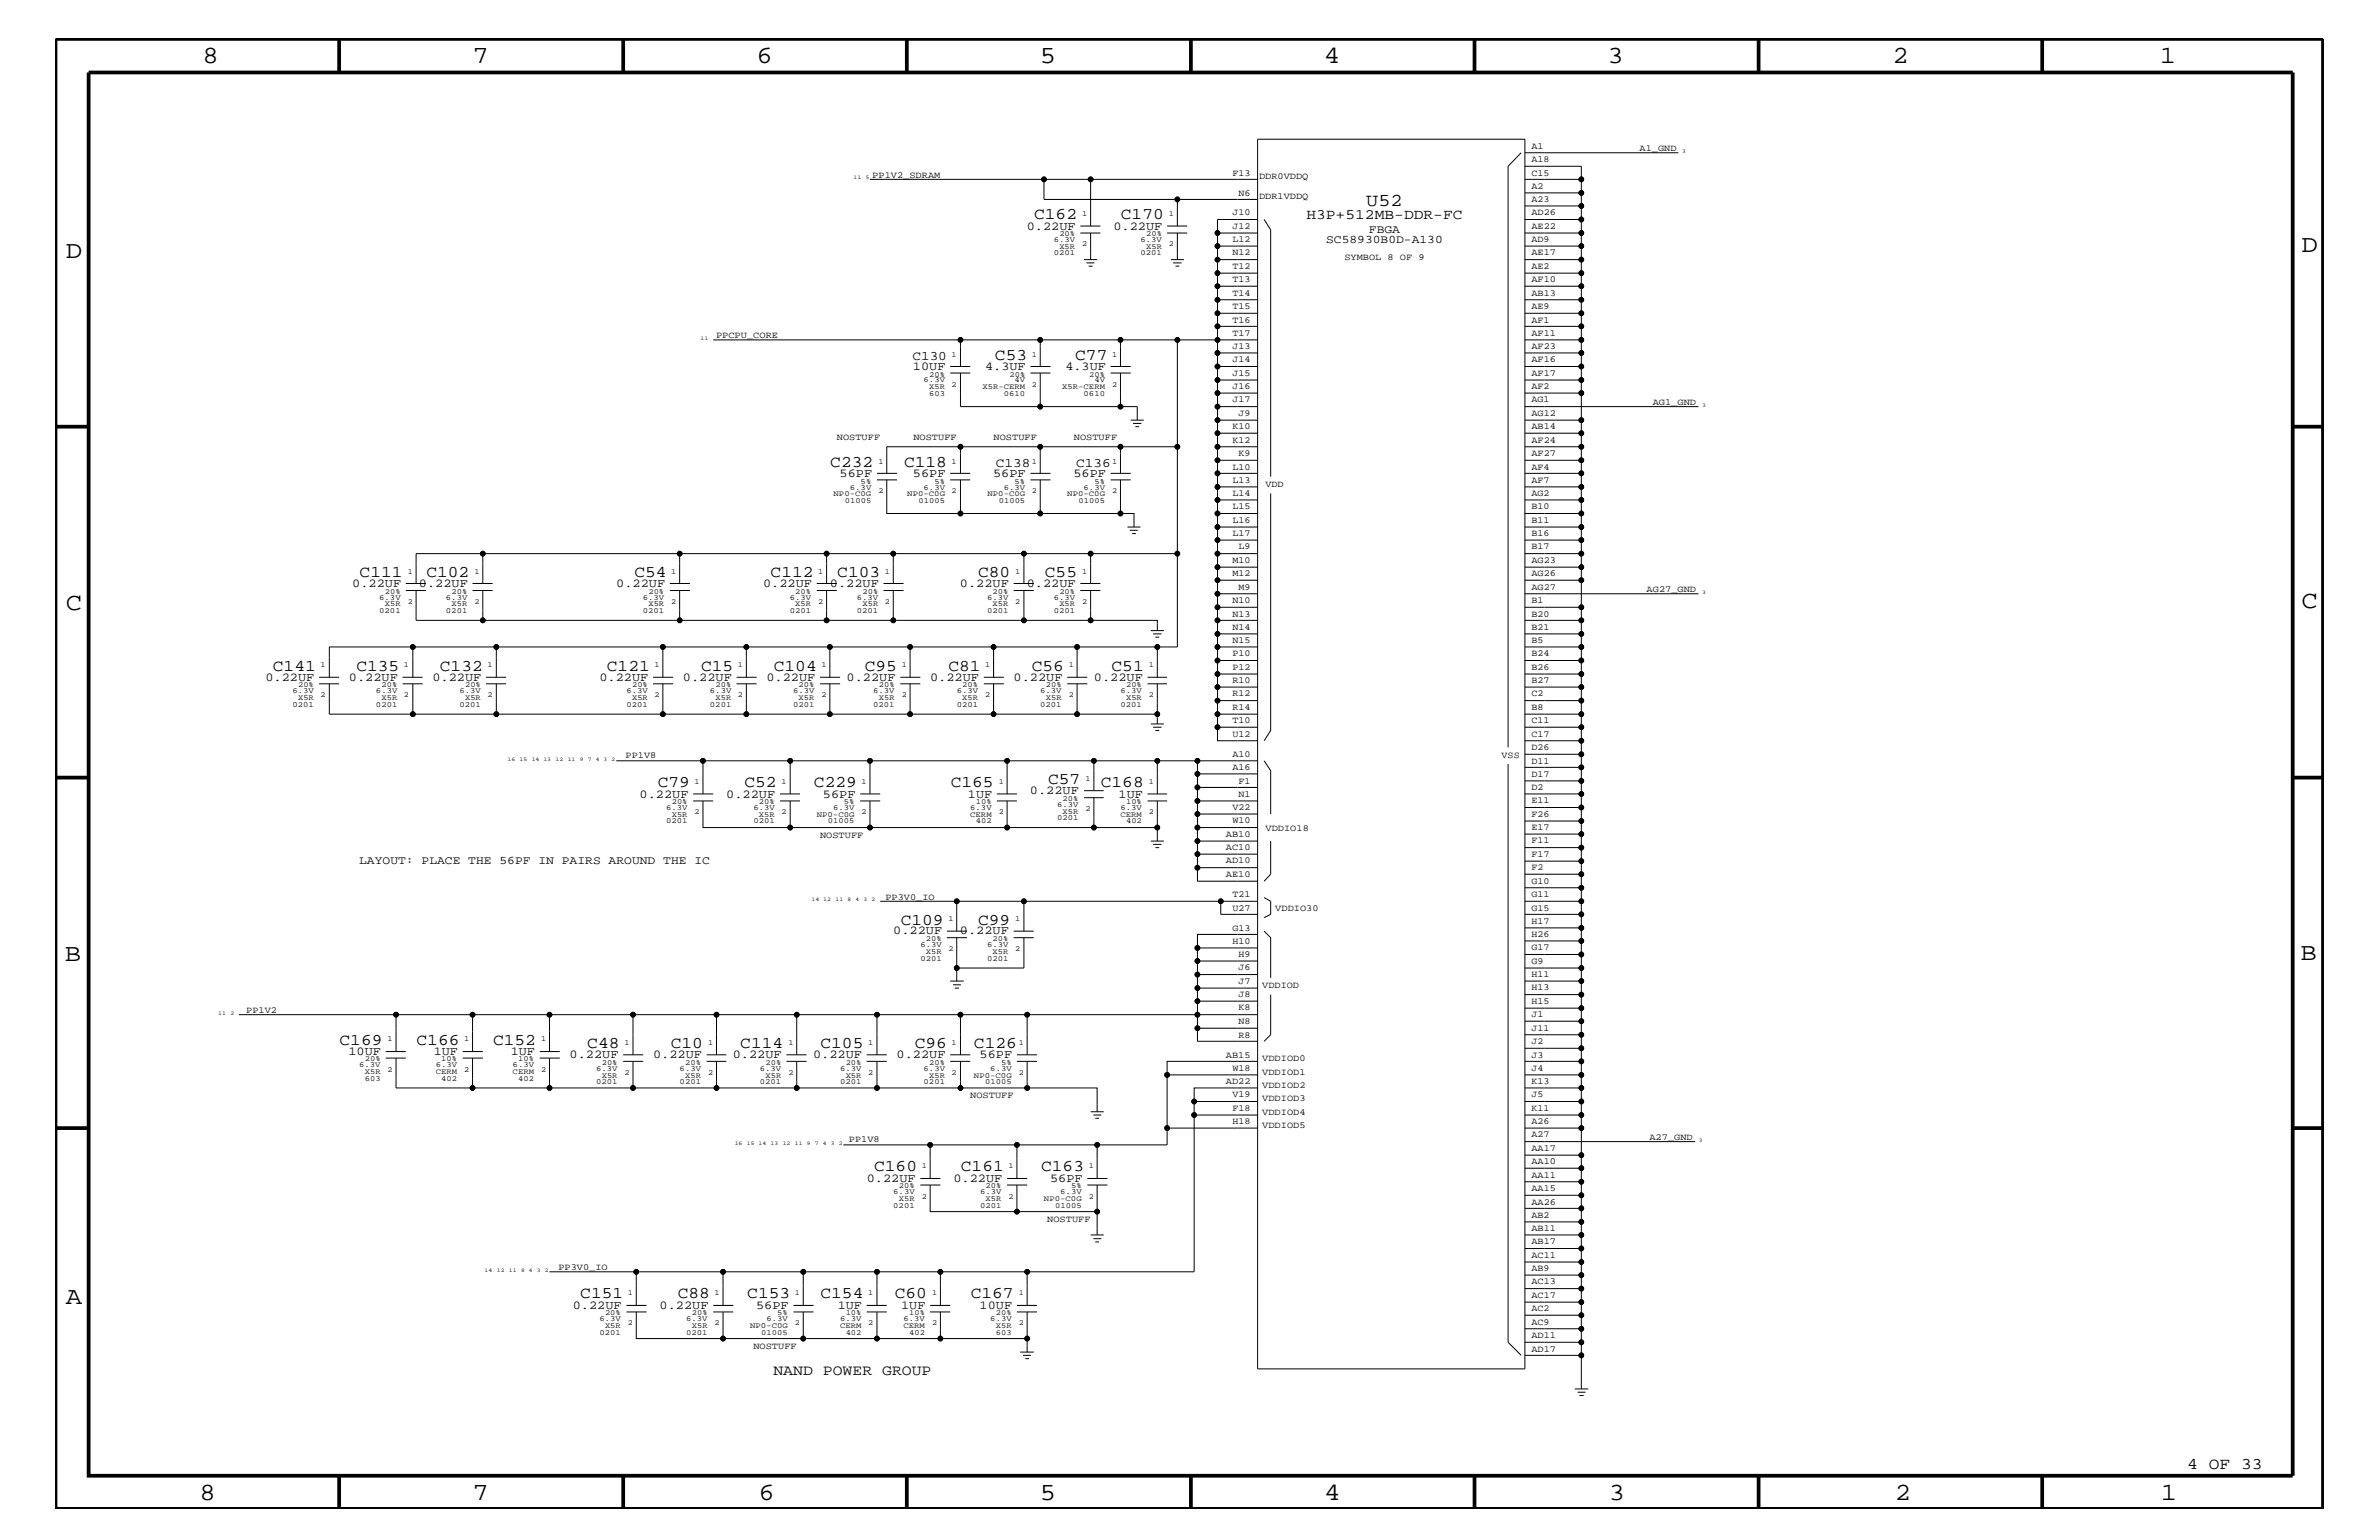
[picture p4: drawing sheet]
<svg xmlns="http://www.w3.org/2000/svg" width="432mm" height="279mm" viewBox="0 0 432 279" stroke-linecap="round" stroke-linejoin="round" font-family="sans-serif">
<defs><g id="words">
<g font-size="4.5">
<text x="36.7" y="11.5">8</text>
<text x="85.8" y="11.5">7</text>
<text x="137.3" y="11.5">6</text>
<text x="188.7" y="11.5">5</text>
<text x="240.3" y="11.5">4</text>
<text x="291.8" y="11.5">3</text>
<text x="343.5" y="11.5">2</text>
<text x="392" y="11.5">1</text>
<text x="11.9" y="46.8">D</text>
<text x="417.7" y="45.7">D</text>
<text x="11.9" y="110.6">C</text>
<text x="417.7" y="110.3">C</text>
<text x="11.8" y="174.3">B</text>
<text x="417.6" y="174.2">B</text>
<text x="11.9" y="236.7">A</text>
<text x="36.2" y="272.1">8</text>
<text x="85.8" y="272.1">7</text>
<text x="137.7" y="272.1">6</text>
<text x="188.7" y="272.1">5</text>
<text x="240.4" y="272.1">4</text>
<text x="292" y="272.1">3</text>
<text x="343.9" y="272.1">2</text>
<text x="392.2" y="272.1">1</text>
</g>
<text font-size="3.3" x="248" y="37.4">U52</text>
<g font-size="3">
<text x="187.7" y="39.8">C162</text>
<text x="203.5" y="39.8">C170</text>
<text x="180.6" y="65.3">C53</text>
<text x="195.2" y="65.3">C77</text>
<text x="150.7" y="84.7">C232</text>
<text x="164.1" y="84.7">C118</text>
<text x="65.3" y="104.7">C111</text>
<text x="77.4" y="104.7">C102</text>
<text x="115.1" y="104.7">C54</text>
<text x="139.9" y="104.7">C112</text>
<text x="152" y="104.7">C103</text>
<text x="177.5" y="104.7">C80</text>
<text x="189.7" y="104.7">C55</text>
<text x="49.5" y="121.7">C141</text>
<text x="64.7" y="121.7">C135</text>
<text x="79.8" y="121.7">C132</text>
<text x="110.2" y="121.7">C121</text>
<text x="127.3" y="121.7">C15</text>
<text x="140.5" y="121.7">C104</text>
<text x="157" y="121.7">C95</text>
<text x="172.1" y="121.7">C81</text>
<text x="187.3" y="121.7">C56</text>
<text x="201.8" y="121.7">C51</text>
<text x="119.4" y="142.9">C79</text>
<text x="135.1" y="142.9">C52</text>
<text x="147.7" y="142.9">C229</text>
<text x="172.6" y="142.9">C165</text>
<text x="190.2" y="142.3">C57</text>
<text x="199.8" y="142.9">C168</text>
<text x="163.5" y="167.8">C109</text>
<text x="177.5" y="167.8">C99</text>
<text x="61.6" y="189.5">C169</text>
<text x="75.6" y="189.5">C166</text>
<text x="89.5" y="189.5">C152</text>
<text x="106.6" y="190.2">C48</text>
<text x="121.8" y="190.2">C10</text>
<text x="134.4" y="190.2">C114</text>
<text x="148.9" y="190.2">C105</text>
<text x="166" y="190.2">C96</text>
<text x="176.8" y="190.2">C126</text>
<text x="158.7" y="212.5">C160</text>
<text x="174.4" y="212.5">C161</text>
<text x="189" y="212.5">C163</text>
<text x="105.3" y="235.6">C151</text>
<text x="123" y="235.6">C88</text>
<text x="135.6" y="235.6">C153</text>
<text x="148.9" y="235.6">C154</text>
<text x="162.4" y="235.6">C60</text>
<text x="176.2" y="235.6">C167</text>
<text x="397" y="266.5">4 OF 33</text>
</g>
<text font-size="2.7" x="140.4" y="249.5">NAND POWER GROUP</text>
<text font-size="2.6" x="237.1" y="39.8">H3P+512MB-DDR-FC</text>
<g font-size="2.4">
<text x="165.6" y="65.3">C130</text>
<text x="180.8" y="84.7">C138</text>
<text x="195.3" y="84.7">C136</text>
</g>
<g font-size="2.2">
<text x="186.4" y="41.7">0.22UF</text>
<text x="202.1" y="41.7">0.22UF</text>
<text x="165.7" y="67.1">10UF</text>
<text x="178.8" y="67.1">4.3UF</text>
<text x="193.4" y="67.1">4.3UF</text>
<text x="152.4" y="86.5">56PF</text>
<text x="165.7" y="86.5">56PF</text>
<text x="180.3" y="86.5">56PF</text>
<text x="194.8" y="86.5">56PF</text>
<text x="63.9" y="106.5">0.22UF</text>
<text x="76" y="106.5">0.22UF</text>
<text x="111.8" y="106.5">0.22UF</text>
<text x="138.5" y="106.5">0.22UF</text>
<text x="150.6" y="106.5">0.22UF</text>
<text x="174.2" y="106.5">0.22UF</text>
<text x="186.4" y="106.5">0.22UF</text>
<text x="48.2" y="123.5">0.22UF</text>
<text x="63.3" y="123.5">0.22UF</text>
<text x="78.5" y="123.5">0.22UF</text>
<text x="108.8" y="123.5">0.22UF</text>
<text x="124" y="123.5">0.22UF</text>
<text x="139.1" y="123.5">0.22UF</text>
<text x="153.7" y="123.5">0.22UF</text>
<text x="168.8" y="123.5">0.22UF</text>
<text x="184" y="123.5">0.22UF</text>
<text x="198.5" y="123.5">0.22UF</text>
<text x="116.1" y="144.7">0.22UF</text>
<text x="131.8" y="144.7">0.22UF</text>
<text x="149.4" y="144.7">56PF</text>
<text x="175.7" y="144.7">1UF</text>
<text x="186.9" y="144">0.22UF</text>
<text x="203" y="144.7">1UF</text>
<text x="162.1" y="169.5">0.22UF</text>
<text x="174.2" y="169.5">0.22UF</text>
<text x="63.2" y="191.4">10UF</text>
<text x="78.7" y="191.4">1UF</text>
<text x="92.7" y="191.4">1UF</text>
<text x="103.4" y="192">0.22UF</text>
<text x="118.5" y="192">0.22UF</text>
<text x="133" y="192">0.22UF</text>
<text x="147.6" y="192">0.22UF</text>
<text x="162.7" y="192">0.22UF</text>
<text x="177.8" y="192">56PF</text>
<text x="157.3" y="214.4">0.22UF</text>
<text x="173.1" y="214.4">0.22UF</text>
<text x="190.6" y="214.4">56PF</text>
<text x="104" y="237.4">0.22UF</text>
<text x="119.7" y="237.4">0.22UF</text>
<text x="137.2" y="237.4">56PF</text>
<text x="152.1" y="237.4">1UF</text>
<text x="163.6" y="237.4">1UF</text>
<text x="177.8" y="237.4">10UF</text>
</g>
<g font-size="2.1">
<text x="240.7" y="44.1">SC58930B0D-A130</text>
<text x="248.5" y="42.3">FBGA</text>
<text x="65.2" y="156.8">LAYOUT: PLACE THE 56PF IN PAIRS AROUND THE IC</text>
</g>
<g font-size="1.7">
<text x="278" y="29.4">A18</text>
<text x="278" y="27">A1</text>
<text x="297.6" y="27.5">A1_GND</text>
<text x="158.3" y="32.3">PP1V2_SDRAM</text>
<text x="223.7" y="31.9">F13</text>
<text x="224.8" y="35.5">N6</text>
<text x="228.5" y="32.5">DDR0VDDQ</text>
<text x="278" y="31.9">C15</text>
<text x="278" y="34.2">A2</text>
<text x="223.7" y="39.1">J10</text>
<text x="223.7" y="41.5">J12</text>
<text x="228.5" y="36.2">DDR1VDDQ</text>
<text x="278" y="36.7">A23</text>
<text x="278" y="39.1">AD26</text>
<text x="278" y="41.5">AE22</text>
<text x="223.7" y="44">L12</text>
<text x="223.7" y="46.3">N12</text>
<text x="244" y="47.1">SYMBOL 8 OF 9</text>
<text x="278" y="44">AD9</text>
<text x="278" y="46.3">AE17</text>
<text x="223.7" y="48.8">T12</text>
<text x="223.7" y="51.3">T13</text>
<text x="223.7" y="53.6">T14</text>
<text x="278" y="48.8">AE2</text>
<text x="278" y="51.3">AF10</text>
<text x="278" y="53.6">AB13</text>
<text x="223.7" y="56.1">T15</text>
<text x="223.7" y="58.5">T16</text>
<text x="278" y="56.1">AE9</text>
<text x="278" y="58.5">AF1</text>
<text x="130" y="61.4">PPCPU_CORE</text>
<text x="223.7" y="63.4">J13</text>
<text x="223.7" y="65.7">J14</text>
<text x="223.7" y="60.9">T17</text>
<text x="278" y="60.9">AF11</text>
<text x="278" y="63.4">AF23</text>
<text x="278" y="65.7">AF16</text>
<text x="223.7" y="68.2">J15</text>
<text x="223.7" y="70.6">J16</text>
<text x="278" y="70.6">AF2</text>
<text x="278" y="68.2">AF17</text>
<text x="223.7" y="73">J17</text>
<text x="223.7" y="77.9">K10</text>
<text x="224.8" y="75.5">J9</text>
<text x="278" y="73">AG1</text>
<text x="278" y="75.5">AG12</text>
<text x="278" y="77.9">AB14</text>
<text x="300" y="73.5">AG1_GND</text>
<text x="151.9" y="79.9">NOSTUFF</text>
<text x="165.8" y="79.9">NOSTUFF</text>
<text x="180.3" y="79.9">NOSTUFF</text>
<text x="194.9" y="79.9">NOSTUFF</text>
<text x="223.7" y="80.3">K12</text>
<text x="224.8" y="82.7">K9</text>
<text x="278" y="80.3">AF24</text>
<text x="278" y="82.7">AF27</text>
<text x="223.7" y="85.2">L10</text>
<text x="223.7" y="87.6">L13</text>
<text x="229.7" y="88.3">VDD</text>
<text x="278" y="85.2">AF4</text>
<text x="278" y="87.6">AF7</text>
<text x="223.7" y="90">L14</text>
<text x="223.7" y="92.4">L15</text>
<text x="223.7" y="94.9">L16</text>
<text x="278" y="90">AG2</text>
<text x="278" y="92.4">B10</text>
<text x="278" y="94.9">B11</text>
<text x="223.7" y="97.3">L17</text>
<text x="224.8" y="99.7">L9</text>
<text x="278" y="97.3">B16</text>
<text x="278" y="99.7">B17</text>
<text x="223.7" y="102.1">M10</text>
<text x="223.7" y="104.6">M12</text>
<text x="224.8" y="107">M9</text>
<text x="278" y="102.1">AG23</text>
<text x="278" y="104.6">AG26</text>
<text x="278" y="107">AG27</text>
<text x="298.9" y="107.5">AG27_GND</text>
<text x="223.7" y="109.4">N10</text>
<text x="223.7" y="111.9">N13</text>
<text x="278" y="109.4">B1</text>
<text x="278" y="111.9">B20</text>
<text x="223.7" y="114.2">N14</text>
<text x="223.7" y="116.7">N15</text>
<text x="223.7" y="119.1">P10</text>
<text x="278" y="114.2">B21</text>
<text x="278" y="116.7">B5</text>
<text x="278" y="119.1">B24</text>
<text x="223.7" y="121.5">P12</text>
<text x="223.7" y="124">R10</text>
<text x="278" y="121.5">B26</text>
<text x="278" y="124">B27</text>
<text x="223.7" y="126.4">R12</text>
<text x="223.7" y="128.8">R14</text>
<text x="223.7" y="131.3">T10</text>
<text x="278" y="126.4">C2</text>
<text x="278" y="128.8">B8</text>
<text x="278" y="131.3">C11</text>
<text x="113.5" y="137.4">PP1V8</text>
<text x="223.7" y="133.6">U12</text>
<text x="223.7" y="137.3">A10</text>
<text x="272.5" y="137.4">VSS</text>
<text x="278" y="133.6">C17</text>
<text x="278" y="136.1">D26</text>
<text x="223.7" y="139.7">A16</text>
<text x="224.8" y="142.2">F1</text>
<text x="278" y="138.5">D11</text>
<text x="278" y="140.9">D17</text>
<text x="278" y="143.4">D2</text>
<text x="223.7" y="147">V22</text>
<text x="223.7" y="149.4">W10</text>
<text x="224.8" y="144.6">N1</text>
<text x="278" y="145.7">E11</text>
<text x="278" y="148.2">F26</text>
<text x="148.8" y="152">NOSTUFF</text>
<text x="222.5" y="151.8">AB10</text>
<text x="222.5" y="154.3">AC10</text>
<text x="229.7" y="150.7">VDDIO18</text>
<text x="278" y="150.7">E17</text>
<text x="278" y="153">F11</text>
<text x="278" y="155.5">F17</text>
<text x="222.5" y="156.7">AD10</text>
<text x="222.5" y="159.1">AE10</text>
<text x="278" y="157.9">F2</text>
<text x="278" y="160.3">G10</text>
<text x="160.7" y="163.3">PP3V0_IO</text>
<text x="223.7" y="162.8">T21</text>
<text x="223.7" y="165.2">U27</text>
<text x="231.5" y="165.3">VDDIO30</text>
<text x="278" y="162.8">G11</text>
<text x="278" y="165.2">G15</text>
<text x="278" y="167.6">H17</text>
<text x="223.7" y="168.9">G13</text>
<text x="223.7" y="171.2">H10</text>
<text x="224.8" y="173.7">H9</text>
<text x="278" y="170">H26</text>
<text x="278" y="172.4">G17</text>
<text x="224.8" y="176.1">J6</text>
<text x="224.8" y="178.5">J7</text>
<text x="229.1" y="179.3">VDDIOD</text>
<text x="278" y="174.9">G9</text>
<text x="278" y="177.3">H11</text>
<text x="278" y="179.7">H13</text>
<text x="44.7" y="183.8">PP1V2</text>
<text x="224.8" y="181">J8</text>
<text x="224.8" y="183.3">K8</text>
<text x="224.8" y="185.8">N8</text>
<text x="278" y="182.1">H15</text>
<text x="278" y="184.6">J1</text>
<text x="222.5" y="191.9">AB15</text>
<text x="224.8" y="188.2">R8</text>
<text x="278" y="187">J11</text>
<text x="278" y="189.4">J2</text>
<text x="278" y="191.9">J3</text>
<text x="222.5" y="196.7">AD22</text>
<text x="223.7" y="194.3">W18</text>
<text x="229.1" y="197.4">VDDIOD2</text>
<text x="229.1" y="195">VDDIOD1</text>
<text x="229.1" y="192.6">VDDIOD0</text>
<text x="278" y="194.3">J4</text>
<text x="278" y="196.7">K13</text>
<text x="176.1" y="199.2">NOSTUFF</text>
<text x="223.7" y="199.1">V19</text>
<text x="223.7" y="201.5">F18</text>
<text x="223.7" y="204">H18</text>
<text x="229.1" y="202.3">VDDIOD4</text>
<text x="229.1" y="199.8">VDDIOD3</text>
<text x="278" y="199.1">J5</text>
<text x="278" y="201.5">K11</text>
<text x="278" y="204">A26</text>
<text x="154.1" y="207.2">PP1V8</text>
<text x="229.1" y="204.7">VDDIOD5</text>
<text x="278" y="206.4">A27</text>
<text x="278" y="208.8">AA17</text>
<text x="299.4" y="206.9">A27_GND</text>
<text x="278" y="211.3">AA10</text>
<text x="278" y="213.6">AA11</text>
<text x="190.1" y="221.7">NOSTUFF</text>
<text x="278" y="220.9">AB2</text>
<text x="278" y="216.1">AA15</text>
<text x="278" y="218.6">AA26</text>
<text x="278" y="223.4">AB11</text>
<text x="278" y="225.7">AB17</text>
<text x="101.3" y="230.5">PP3V0_IO</text>
<text x="278" y="230.7">AB9</text>
<text x="278" y="228.2">AC11</text>
<text x="278" y="233">AC13</text>
<text x="278" y="237.9">AC2</text>
<text x="278" y="235.5">AC17</text>
<text x="136.7" y="244.7">NOSTUFF</text>
<text x="278" y="240.3">AC9</text>
<text x="278" y="242.8">AD11</text>
<text x="278" y="245.2">AD17</text>
</g>
<g font-size="1.4">
<text x="196.4" y="39.2">1</text>
<text x="212.2" y="39.2">1</text>
<text x="191.3" y="46.3">0201</text>
<text x="191.3" y="44">6.3V</text>
<text x="192.3" y="45.2">X5R</text>
<text x="192.3" y="42.9">20%</text>
<text x="196.4" y="44.6">2</text>
<text x="207" y="46.3">0201</text>
<text x="207" y="44">6.3V</text>
<text x="208" y="45.2">X5R</text>
<text x="208" y="42.9">20%</text>
<text x="212.2" y="44.6">2</text>
<text x="172.7" y="64.7">1</text>
<text x="187.3" y="64.7">1</text>
<text x="201.8" y="64.7">1</text>
<text x="167.6" y="69.4">6.3V</text>
<text x="168.7" y="71.8">603</text>
<text x="168.7" y="70.6">X5R</text>
<text x="168.7" y="68.4">20%</text>
<text x="172.7" y="70.1">2</text>
<text x="178.3" y="70.6">X5R-CERM</text>
<text x="182.2" y="71.8">0610</text>
<text x="183.2" y="68.4">20%</text>
<text x="184.1" y="69.4">4V</text>
<text x="187.3" y="70.1">2</text>
<text x="192.8" y="70.6">X5R-CERM</text>
<text x="196.7" y="71.8">0610</text>
<text x="197.7" y="68.4">20%</text>
<text x="198.6" y="69.4">4V</text>
<text x="201.8" y="70.1">2</text>
<text x="154.3" y="88.8">6.3V</text>
<text x="156.2" y="87.7">5%</text>
<text x="159.4" y="84.1">1</text>
<text x="159.4" y="89.5">2</text>
<text x="167.6" y="88.8">6.3V</text>
<text x="169.6" y="87.7">5%</text>
<text x="172.7" y="84.1">1</text>
<text x="172.7" y="89.5">2</text>
<text x="182.2" y="88.8">6.3V</text>
<text x="184.1" y="87.7">5%</text>
<text x="187.3" y="84.1">1</text>
<text x="187.3" y="89.5">2</text>
<text x="196.7" y="88.8">6.3V</text>
<text x="198.6" y="87.7">5%</text>
<text x="201.8" y="84.1">1</text>
<text x="201.8" y="89.5">2</text>
<text x="151.3" y="90">NP0-C0G</text>
<text x="153.3" y="91.2">01005</text>
<text x="164.7" y="90">NP0-C0G</text>
<text x="166.7" y="91.2">01005</text>
<text x="179.2" y="90">NP0-C0G</text>
<text x="181.3" y="91.2">01005</text>
<text x="193.7" y="90">NP0-C0G</text>
<text x="195.7" y="91.2">01005</text>
<text x="69.8" y="107.7">20%</text>
<text x="74" y="104.1">1</text>
<text x="82" y="107.7">20%</text>
<text x="86.1" y="104.1">1</text>
<text x="117.7" y="107.7">20%</text>
<text x="121.8" y="104.1">1</text>
<text x="144.4" y="107.7">20%</text>
<text x="148.5" y="104.1">1</text>
<text x="156.5" y="107.7">20%</text>
<text x="160.6" y="104.1">1</text>
<text x="180.2" y="107.7">20%</text>
<text x="184.2" y="104.1">1</text>
<text x="192.3" y="107.7">20%</text>
<text x="196.4" y="104.1">1</text>
<text x="68.8" y="108.8">6.3V</text>
<text x="68.8" y="111.2">0201</text>
<text x="69.8" y="110">X5R</text>
<text x="74" y="109.5">2</text>
<text x="80.9" y="108.8">6.3V</text>
<text x="80.9" y="111.2">0201</text>
<text x="82" y="110">X5R</text>
<text x="86.1" y="109.5">2</text>
<text x="116.7" y="111.2">0201</text>
<text x="116.7" y="108.8">6.3V</text>
<text x="117.7" y="110">X5R</text>
<text x="121.8" y="109.5">2</text>
<text x="143.3" y="108.8">6.3V</text>
<text x="143.3" y="111.2">0201</text>
<text x="144.4" y="110">X5R</text>
<text x="148.5" y="109.5">2</text>
<text x="155.5" y="111.2">0201</text>
<text x="155.5" y="108.8">6.3V</text>
<text x="156.5" y="110">X5R</text>
<text x="160.6" y="109.5">2</text>
<text x="179.2" y="108.8">6.3V</text>
<text x="179.2" y="111.2">0201</text>
<text x="180.2" y="110">X5R</text>
<text x="184.2" y="109.5">2</text>
<text x="191.3" y="108.8">6.3V</text>
<text x="191.3" y="111.2">0201</text>
<text x="192.3" y="110">X5R</text>
<text x="196.4" y="109.5">2</text>
<text x="53.1" y="125.8">6.3V</text>
<text x="54.1" y="124.7">20%</text>
<text x="58.2" y="121">1</text>
<text x="68.2" y="125.8">6.3V</text>
<text x="69.3" y="124.7">20%</text>
<text x="73.3" y="121">1</text>
<text x="83.4" y="125.8">6.3V</text>
<text x="84.4" y="124.7">20%</text>
<text x="88.5" y="121">1</text>
<text x="113.7" y="125.8">6.3V</text>
<text x="114.7" y="124.7">20%</text>
<text x="118.8" y="121">1</text>
<text x="128.9" y="125.8">6.3V</text>
<text x="129.9" y="124.7">20%</text>
<text x="133.9" y="121">1</text>
<text x="143.9" y="125.8">6.3V</text>
<text x="144.9" y="124.7">20%</text>
<text x="149.1" y="121">1</text>
<text x="158.5" y="125.8">6.3V</text>
<text x="159.5" y="124.7">20%</text>
<text x="163.7" y="121">1</text>
<text x="173.7" y="125.8">6.3V</text>
<text x="174.7" y="124.7">20%</text>
<text x="178.8" y="121">1</text>
<text x="188.8" y="125.8">6.3V</text>
<text x="189.8" y="124.7">20%</text>
<text x="194" y="121">1</text>
<text x="203.4" y="125.8">6.3V</text>
<text x="204.4" y="124.7">20%</text>
<text x="208.5" y="121">1</text>
<text x="53.1" y="128.2">0201</text>
<text x="54.1" y="127">X5R</text>
<text x="58.2" y="126.5">2</text>
<text x="68.2" y="128.2">0201</text>
<text x="69.3" y="127">X5R</text>
<text x="73.3" y="126.5">2</text>
<text x="83.4" y="128.2">0201</text>
<text x="84.4" y="127">X5R</text>
<text x="88.5" y="126.5">2</text>
<text x="113.7" y="128.2">0201</text>
<text x="114.7" y="127">X5R</text>
<text x="118.8" y="126.5">2</text>
<text x="128.9" y="128.2">0201</text>
<text x="129.9" y="127">X5R</text>
<text x="133.9" y="126.5">2</text>
<text x="143.9" y="128.2">0201</text>
<text x="144.9" y="127">X5R</text>
<text x="149.1" y="126.5">2</text>
<text x="158.5" y="128.2">0201</text>
<text x="159.5" y="127">X5R</text>
<text x="163.7" y="126.5">2</text>
<text x="173.7" y="128.2">0201</text>
<text x="174.7" y="127">X5R</text>
<text x="178.8" y="126.5">2</text>
<text x="188.8" y="128.2">0201</text>
<text x="189.8" y="127">X5R</text>
<text x="194" y="126.5">2</text>
<text x="203.4" y="128.2">0201</text>
<text x="204.4" y="127">X5R</text>
<text x="208.5" y="126.5">2</text>
<text x="126.1" y="142.3">1</text>
<text x="141.8" y="142.3">1</text>
<text x="156.4" y="142.3">1</text>
<text x="181.3" y="142.3">1</text>
<text x="197" y="141.7">1</text>
<text x="208.5" y="142.3">1</text>
<text x="120.9" y="149.4">0201</text>
<text x="120.9" y="147">6.3V</text>
<text x="121.9" y="148.2">X5R</text>
<text x="121.9" y="145.9">20%</text>
<text x="126.1" y="147.7">2</text>
<text x="136.7" y="149.4">0201</text>
<text x="136.7" y="147">6.3V</text>
<text x="137.8" y="145.9">20%</text>
<text x="137.8" y="148.2">X5R</text>
<text x="141.8" y="147.7">2</text>
<text x="148.3" y="148.2">NP0-C0G</text>
<text x="150.3" y="149.4">01005</text>
<text x="151.2" y="147">6.3V</text>
<text x="153.2" y="145.9">5%</text>
<text x="156.4" y="147.7">2</text>
<text x="176.1" y="148.2">CERM</text>
<text x="176.1" y="147">6.3V</text>
<text x="177.1" y="149.4">402</text>
<text x="177.1" y="145.9">10%</text>
<text x="181.3" y="147.7">2</text>
<text x="191.9" y="146.4">6.3V</text>
<text x="191.9" y="148.8">0201</text>
<text x="192.9" y="147.6">X5R</text>
<text x="192.9" y="145.3">20%</text>
<text x="197" y="147.1">2</text>
<text x="203.4" y="147">6.3V</text>
<text x="203.4" y="148.2">CERM</text>
<text x="204.4" y="149.4">402</text>
<text x="204.4" y="145.9">10%</text>
<text x="208.5" y="147.7">2</text>
<text x="172.1" y="167.1">1</text>
<text x="184.2" y="167.1">1</text>
<text x="167" y="171.8">6.3V</text>
<text x="168.1" y="170.7">20%</text>
<text x="168.1" y="173.1">X5R</text>
<text x="172.1" y="172.6">2</text>
<text x="179.2" y="171.8">6.3V</text>
<text x="180.2" y="173.1">X5R</text>
<text x="180.2" y="170.7">20%</text>
<text x="184.2" y="172.6">2</text>
<text x="167" y="174.3">0201</text>
<text x="179.2" y="174.3">0201</text>
<text x="70.4" y="188.9">1</text>
<text x="84.2" y="188.9">1</text>
<text x="98.2" y="188.9">1</text>
<text x="113.4" y="189.5">1</text>
<text x="128.5" y="189.5">1</text>
<text x="143.1" y="189.5">1</text>
<text x="157.6" y="189.5">1</text>
<text x="172.7" y="189.5">1</text>
<text x="184.9" y="189.5">1</text>
<text x="65.2" y="193.7">6.3V</text>
<text x="66.2" y="192.6">20%</text>
<text x="66.2" y="196.1">603</text>
<text x="66.2" y="194.8">X5R</text>
<text x="70.4" y="194.4">2</text>
<text x="79.1" y="194.8">CERM</text>
<text x="79.1" y="193.7">6.3V</text>
<text x="80.1" y="196.1">402</text>
<text x="80.1" y="192.6">10%</text>
<text x="84.2" y="194.4">2</text>
<text x="93" y="194.8">CERM</text>
<text x="93" y="193.7">6.3V</text>
<text x="94.1" y="196.1">402</text>
<text x="94.1" y="192.6">10%</text>
<text x="98.2" y="194.4">2</text>
<text x="108.2" y="196.7">0201</text>
<text x="108.2" y="194.3">6.3V</text>
<text x="109.2" y="193.2">20%</text>
<text x="109.2" y="195.5">X5R</text>
<text x="113.4" y="195">2</text>
<text x="123.4" y="196.7">0201</text>
<text x="123.4" y="194.3">6.3V</text>
<text x="124.4" y="195.5">X5R</text>
<text x="124.4" y="193.2">20%</text>
<text x="128.5" y="195">2</text>
<text x="137.9" y="194.3">6.3V</text>
<text x="137.9" y="196.7">0201</text>
<text x="138.9" y="193.2">20%</text>
<text x="138.9" y="195.5">X5R</text>
<text x="143.1" y="195">2</text>
<text x="152.5" y="194.3">6.3V</text>
<text x="152.5" y="196.7">0201</text>
<text x="153.5" y="193.2">20%</text>
<text x="153.5" y="195.5">X5R</text>
<text x="157.6" y="195">2</text>
<text x="167.6" y="194.3">6.3V</text>
<text x="167.6" y="196.7">0201</text>
<text x="168.7" y="193.2">20%</text>
<text x="168.7" y="195.5">X5R</text>
<text x="172.7" y="195">2</text>
<text x="176.8" y="195.5">NP0-C0G</text>
<text x="178.8" y="196.7">01005</text>
<text x="179.7" y="194.3">6.3V</text>
<text x="181.7" y="193.2">5%</text>
<text x="184.9" y="195">2</text>
<text x="163.2" y="215.6">20%</text>
<text x="167.3" y="211.9">1</text>
<text x="178.9" y="215.6">20%</text>
<text x="183" y="211.9">1</text>
<text x="194.4" y="215.6">5%</text>
<text x="197.6" y="211.9">1</text>
<text x="162.1" y="219.1">0201</text>
<text x="162.1" y="216.7">6.3V</text>
<text x="163.2" y="217.9">X5R</text>
<text x="167.3" y="217.5">2</text>
<text x="177.9" y="219.1">0201</text>
<text x="177.9" y="216.7">6.3V</text>
<text x="178.9" y="217.9">X5R</text>
<text x="183" y="217.5">2</text>
<text x="189.5" y="217.9">NP0-C0G</text>
<text x="191.5" y="219.1">01005</text>
<text x="192.4" y="216.7">6.3V</text>
<text x="197.6" y="217.5">2</text>
<text x="108.8" y="239.7">6.3V</text>
<text x="109.8" y="238.6">20%</text>
<text x="114" y="235">1</text>
<text x="124.5" y="239.7">6.3V</text>
<text x="125.6" y="238.6">20%</text>
<text x="129.7" y="235">1</text>
<text x="139.1" y="239.7">6.3V</text>
<text x="141.1" y="238.6">5%</text>
<text x="144.3" y="235">1</text>
<text x="152.5" y="239.7">6.3V</text>
<text x="153.5" y="238.6">10%</text>
<text x="157.6" y="235">1</text>
<text x="164" y="239.7">6.3V</text>
<text x="165" y="238.6">10%</text>
<text x="169.2" y="235">1</text>
<text x="179.7" y="239.7">6.3V</text>
<text x="180.8" y="238.6">20%</text>
<text x="184.9" y="235">1</text>
<text x="108.8" y="242.2">0201</text>
<text x="109.8" y="240.9">X5R</text>
<text x="114" y="240.5">2</text>
<text x="124.5" y="242.2">0201</text>
<text x="125.6" y="240.9">X5R</text>
<text x="129.7" y="240.5">2</text>
<text x="136.1" y="240.9">NP0-C0G</text>
<text x="138.2" y="242.2">01005</text>
<text x="144.3" y="240.5">2</text>
<text x="152.5" y="240.9">CERM</text>
<text x="153.5" y="242.2">402</text>
<text x="157.6" y="240.5">2</text>
<text x="164" y="240.9">CERM</text>
<text x="165" y="242.2">402</text>
<text x="169.2" y="240.5">2</text>
<text x="180.8" y="242.2">603</text>
<text x="180.8" y="240.9">X5R</text>
<text x="184.9" y="240.5">2</text>
</g>
<g font-size="1">
<text x="305.3" y="27.7">3</text>
<text x="154.9" y="32.5">11</text>
<text x="157.1" y="32.5">5</text>
<text x="127.2" y="61.7">11</text>
<text x="308.9" y="73.8">3</text>
<text x="308.9" y="107.7">3</text>
<text x="92.1" y="138">16</text>
<text x="94.3" y="138">15</text>
<text x="96.5" y="138">14 13</text>
<text x="100.8" y="138">12</text>
<text x="103" y="138">11</text>
<text x="105.2" y="138">9</text>
<text x="106.7" y="138">7</text>
<text x="108.1" y="138">4</text>
<text x="109.6" y="138">3</text>
<text x="111" y="138">2</text>
<text x="147.3" y="163.5">14 12</text>
<text x="151.6" y="163.5">11</text>
<text x="153.8" y="163.5">8</text>
<text x="155.3" y="163.5">4</text>
<text x="156.7" y="163.5">3</text>
<text x="158.2" y="163.5">2</text>
<text x="39.6" y="184.1">11</text>
<text x="41.8" y="184.1">2</text>
<text x="133.3" y="207.7">16</text>
<text x="135.6" y="207.7">15 14</text>
<text x="139.9" y="207.7">13</text>
<text x="142.1" y="207.7">12</text>
<text x="144.3" y="207.7">11</text>
<text x="146.5" y="207.7">9</text>
<text x="147.9" y="207.7">7</text>
<text x="149.4" y="207.7">4</text>
<text x="150.8" y="207.7">3</text>
<text x="152.2" y="207.7">2</text>
<text x="308.4" y="207.1">3</text>
<text x="88" y="230.7">14</text>
<text x="90.2" y="230.7">12</text>
<text x="92.4" y="230.7">11</text>
<text x="94.6" y="230.7">8</text>
<text x="96" y="230.7">4</text>
<text x="97.5" y="230.7">3</text>
<text x="98.9" y="230.7">2</text>
</g>
</g></defs>
<g fill="none" stroke="#000" stroke-width=".18">
<path d="M157.9 32.5h40.1M189.5 32.5v3.7h38.8M213.7 36.2v4.8M228.3 32.5h-30.3v8.5M228.3 25.3h48.5v223.1h-48.5zM228.3 39.8h-7.3v2.5M229.4 39.8l1.2 1.9v44.8M276.1 27.7l-2.4 2.5v105.4M276.8 30.2h10.2v2.3h-10.2M276.8 27.7h27.8M287 32.5v2.5h-10.2M287 35v2.4h-10.2"/>
<path d="M287 37.4v2.4h-10.2M287 39.8v2.5h-10.2M196.1 42.3h3.6M196.1 41h3.6M196.8 47.1h2.3M197.2 47.7h1.4M197.6 48.3h.7M198 42.3v4.8M211.8 42.3h3.7M211.8 41h3.7M212.5 47.1h2.4M212.9 47.7h1.6"/>
<path d="M213.4 48.3h.6M213.7 42.3v4.8M221 44.6v2.5h7.3M221 47.1v2.5h7.3M221 49.6v2.3h7.3M221 51.9v2.5h7.3M221 54.4v2.4h7.3M221 56.8v2.4h7.3M221 59.2v2.5h7.3M228.3 42.3h-7.3v2.3h7.3M287 42.3v2.3h-10.2M287 44.6v2.5h-10.2"/>
<path d="M287 47.1v2.5h-10.2M287 49.6v2.3h-10.2M287 51.9v2.5h-10.2M287 54.4v2.4h-10.2M287 56.8v2.4h-10.2M287 59.2v2.5h-10.2M129.5 61.7h59.3M172.5 67.7h3.6M172.5 66.5h3.6M174.3 67.7v6.1h14.5v-6.1M174.3 61.7v4.8M187 67.7h3.7"/>
<path d="M187 66.5h3.7M201.6 67.7h3.6M201.6 66.5h3.6M203.4 61.7h-14.6v4.8M203.4 67.7v6.1h-14.6M203.4 73.8h3v2.4M205.2 76.2h2.4M205.7 76.8h1.5M206.1 77.4h.7M213.7 61.7v38.7M221 64v2.5h7.3M221 66.5v2.4h7.3"/>
<path d="M221 68.9v2.4h7.3M221 71.3v2.5h7.3M221 73.8v2.4h7.3M221 76.2v2.4h7.3M221 78.6v2.5M228.3 64h-7.3v-2.3h-17.6v4.8M276.8 73.8h31.5M287 61.7v2.3h-10.2M287 64v2.5h-10.2M287 66.5v2.4h-10.2M287 68.9v2.4h-10.2M287 71.3v4.9h-10.2"/>
<path d="M287 76.2v2.4h-10.2M287 78.6v2.5h-10.2M159.2 87.1h3.6M159.2 85.9h3.6M161 87.1v6.1h13.3v-6.1M172.5 87.1h3.6M172.5 85.9h3.6M174.3 81.1h-13.3v4.8M187 87.1h3.7M187 85.9h3.7M188.8 81.1h-14.5v4.8M188.8 87.1v6.1h-14.5"/>
<path d="M188.8 81.1v4.8M188.8 81.1h24.9M188.8 93.2h14.6M201.6 87.1h3.6M201.6 85.9h3.6M203.4 93.2h2.4v2.4M203.4 81.1v4.8M203.4 87.1v6.1M204.6 95.6h2.4M205.1 96.2h1.4M205.5 96.8h.7M221 81.1v2.4h7.3"/>
<path d="M221 88.3v2.4h7.3M221 95.6v2.4h7.3M221 95.6h7.3M221 81.1h7.3M221 93.2h7.3M221 83.5v2.4M221 90.7v4.9M221 98v2.4M228.3 85.9h-7.3v2.4h7.3M230.6 89.5v43l-1.2 1.9M287 81.1v2.4h-10.2M287 83.5v2.4h-10.2"/>
<path d="M287 85.9v2.4h-10.2M287 88.3v2.4h-10.2M287 90.7v2.5h-10.2M287 93.2v2.4h-10.2M287 95.6v2.4h-10.2M287 98v2.4h-10.2M73.7 107.1h3.6M73.7 105.9h3.6M74.9 117.4h-15.1v5.5M75.5 107.1v5.5h12.1v-5.5M85.8 107.1h3.6M85.8 105.9h3.6"/>
<path d="M87.6 100.4v5.5M90.1 117.4h-15.2v5.5M120.3 117.4h-30.2v5.5M121.6 107.1h3.6M121.6 105.9h3.6M123.4 107.1v5.5h-35.8M123.4 100.4v5.5M123.4 112.6h26.6M135.5 117.4h-15.2v5.5M135.5 117.4v5.5M135.5 117.4h74.6M148.3 107.1h3.6"/>
<path d="M148.3 105.9h3.6M150 100.4v5.5M150 107.1v5.5M150.6 117.4v5.5M160.4 107.1h3.6M160.4 105.9h3.6M162.1 107.1v5.5h-12.1M162.1 100.4v5.5M165.2 117.4v5.5M180.3 117.4v5.5M184 107.1h3.6M184 105.9h3.6"/>
<path d="M185.8 107.1v5.5h-23.7M185.8 100.4v5.5M185.8 112.6h12.2M195.5 117.4v5.5M196.1 107.1h3.6M196.1 105.9h3.6M198 100.4h15.7v17h-3.6v5.5M198 107.1v5.5h12.1v1.8M198 100.4v5.5M198 100.4h-122.5v5.5M208.9 114.4h2.3M209.3 115h1.5"/>
<path d="M209.7 115.6h.7M221 100.4v2.5h7.3M221 107.7v2.5h7.3M221 112.6v2.4h7.3M221 119.8v2.5h7.3M221 100.4h7.3M221 112.6h7.3M221 102.9v2.4M221 110.2v2.4M221 115v2.4M228.3 105.3h-7.3v2.4h7.3M228.3 117.4h-7.3v2.4h7.3"/>
<path d="M276.8 107.7h31.5M287 100.4v2.5h-10.2M287 102.9v2.4h-10.2M287 105.3v4.9h-10.2M287 110.2v2.4h-10.2M287 112.6v2.4h-10.2M287 115v2.4h-10.2M287 117.4v2.4h-10.2M287 119.8v2.5h-10.2M57.9 124.1h3.7M57.9 122.9h3.7M59.8 124.1v5.5h15.1v-5.5"/>
<path d="M73.1 124.1h3.6M73.1 122.9h3.6M74.9 129.6h15.2M88.2 124.1h3.7M88.2 122.9h3.7M90.1 124.1v5.5h30.2v-5.5M111.8 138h71M118.5 124.1h3.7M118.5 122.9h3.7M120.3 129.6h75.2M127.6 138v6M133.7 124.1h3.6"/>
<path d="M133.7 122.9h3.6M135.5 124.1v5.5M143.4 138v6M148.8 124.1h3.7M148.8 122.9h3.7M150.6 124.1v5.5M157.9 138v6M163.4 124.1h3.6M163.4 122.9h3.6M165.2 124.1v5.5M178.6 124.1h3.6M178.6 122.9h3.6"/>
<path d="M180.3 124.1v5.5M193.7 124.1h3.7M193.7 122.9h3.7M195.5 124.1v5.5h14.6v-5.5M198.5 138h-15.7v6M208.3 124.1h3.5M208.3 122.9h3.5M208.9 131.3h2.3M209.3 131.9h1.5M209.7 132.5h.7M210.1 138h-11.6v5.5M210.1 129.6v1.7"/>
<path d="M210.1 138v6M210.1 138h7.2M221 124.7h7.3M221 129.6h7.3M221 127.1h7.3M221 122.3v9.6M228.3 131.9h-7.3v2.5h7.3M228.3 138h-11v2.4M229.4 138l1.2 1.8v7.9M273.7 138.6v104.9l2.4 2.4M287 122.3v2.4h-10.2M287 124.7v2.4h-10.2"/>
<path d="M287 127.1v2.5h-10.2M287 129.6v2.3h-10.2M287 131.9v2.5h-10.2M287 134.4v2.4h-10.2M287 136.8v2.4h-10.2M287 139.2v2.5h-10.2M125.8 145.3h3.7M125.8 144h3.7M127.6 145.3v4.8h15.8v-4.8M141.6 145.3h3.6M141.6 144h3.6M156.1 145.3h3.7"/>
<path d="M156.1 144h3.7M157.9 145.3v4.8h-14.5M157.9 150.1h24.9M180.9 145.3h3.7M180.9 144h3.7M182.8 145.3v4.8M196.8 144.7h3.5M196.8 143.5h3.5M198.5 144.7v5.4h-15.7M198.5 150.1h11.6M208.3 145.3h3.5M208.3 144h3.5"/>
<path d="M208.9 152.6h2.3M209.3 153.2h1.5M209.7 153.8h.7M210.1 145.3v7.3M217.3 157.4v2.5h11M228.3 155h-11v2.4h11M228.3 152.6h-11v2.4M228.3 150.1h-11v2.5M228.3 147.7h-11v2.4M228.3 145.3h-11v2.4M228.3 142.9h-11v2.4M228.3 140.4h-11v2.5"/>
<path d="M230.6 152.6v6l-1.2 1.3M287 141.7v2.3h-10.2M287 144v2.5h-10.2M287 146.5v2.5h-10.2M287 149v2.3h-10.2M287 151.3v2.5h-10.2M287 153.8v2.4h-10.2M287 156.2v2.4h-10.2M287 158.6v2.5h-10.2M159.8 163.5h13.9M171.9 170.1h3.6M171.9 168.9h3.6"/>
<path d="M172.5 178h2.4M173 178.7h1.4M173.3 179.3h.8M173.7 170.1v5.5h12.1v-5.5M173.7 175.6v2.4M184 170.1h3.6M184 168.9h3.6M185.8 163.5h-12.1v5.4M221.6 163.5h-35.8v5.4M221.6 163.5h6.7M221.6 163.5v2.4h6.7M228.3 179.3h-11v2.3h11"/>
<path d="M228.3 176.8h-11v2.5M228.3 174.4h-11v2.4M228.3 172h-11v2.4M228.3 169.5h-11v2.5M229.4 168.9l1.2 1.2v7.3M229.4 162.8l1.2 .7v2.4l-1.2 .6M287 161.1v2.4h-10.2M287 163.5v2.4h-10.2M287 165.9v2.4h-10.2M287 168.3v2.4h-10.2M287 170.7v2.5h-10.2M287 173.2v2.4h-10.2"/>
<path d="M287 175.6v2.4h-10.2M287 178v2.5h-10.2M43.3 184.1h28.6M70 192h3.7M70 190.8h3.7M71.9 192v5.4h13.9v-5.4M84 192h3.6M84 190.8h3.6M85.8 184.1h-13.9v6.7M85.8 184.1v6.7M85.8 184.1h29.1M98 192h3.6"/>
<path d="M98 190.8h3.6M99.7 192v5.4h-13.9M99.7 184.1v6.7M99.7 197.4h15.2M113.1 192.6h3.7M113.1 191.4h3.7M114.9 192.6v4.8M128.3 192.6h3.5M128.3 191.4h3.5M130 184.1h-15.1v7.3M130 192.6v4.8h-15.1M130 197.4h29.2"/>
<path d="M142.7 192.6h3.7M142.7 191.4h3.7M144.6 184.1h-14.6v7.3M144.6 192.6v4.8M157.3 192.6h3.7M157.3 191.4h3.7M159.2 184.1h-14.6v7.3M159.2 192.6v4.8M172.5 192.6h3.6M172.5 191.4h3.6M174.3 184.1h-15.1v7.3M174.3 192.6v4.8h-15.1"/>
<path d="M184.6 192.6h3.6M184.6 191.4h3.6M186.4 184.1h-12.1v7.3M186.4 192.6v4.8h-12.1M186.4 197.4h12.7v4.3M186.4 184.1v7.3M217.3 186.5v2.4h11M217.3 181.6v2.5h-30.9M228.3 195h-16.5v9.7h16.5M228.3 192.6h-16.5v2.4M228.3 199.8h-11.6v2.5M228.3 197.4h-11.6v2.4"/>
<path d="M228.3 184.1h-11v2.4h11M230.6 180.5v7.2l-1.2 1.2M287 180.5v2.4h-10.2M287 182.9v2.4h-10.2M287 185.3v2.4h-10.2M287 187.7v2.5h-10.2M287 190.2v2.4h-10.2M287 192.6v2.4h-10.2M287 195v2.4h-10.2M287 197.4v2.4h-10.2M287 199.8v2.5h-10.2M167 215h3.7"/>
<path d="M167 213.8h3.7M168.8 215v4.8h15.8v-4.8M168.8 207.7v6.1M182.8 215h3.6M182.8 213.8h3.6M184.6 219.8h14.5v4.3M184.6 207.7v6.1M197.4 215h3.6M197.4 213.8h3.6M198 201.7h2.3M198.5 202.3h1.4M198.8 202.9h.7"/>
<path d="M199.1 207.7v6.1M199.1 215v4.8M211.8 204.7v3h-58.7M216.7 202.3v28.4h-30.3v6.1M216.7 202.3h11.6M276.8 207.1h30.9M287 202.3v2.4h-10.2M287 204.7v4.9h-10.2M287 209.6v2.3h-10.2M287 211.9v2.5h-10.2M287 214.4v2.5h-10.2M287 216.9v2.3h-10.2"/>
<path d="M287 219.2v2.5h-10.2M99.7 230.7h59.5M113.7 238h3.6M113.7 236.8h3.6M115.5 238v4.9h15.7v-4.9M115.5 230.7v6.1M129.5 238h3.6M129.5 236.8h3.6M131.2 230.7v6.1M144 238h3.7M144 236.8h3.7M145.8 238v4.9h-14.6"/>
<path d="M145.8 230.7v6.1M157.3 238h3.7M157.3 236.8h3.7M159.2 238v4.9h11.5v-4.9M168.8 238h3.7M168.8 236.8h3.7M170.7 230.7h-11.5v6.1M184.6 238h3.6M184.6 236.8h3.6M186.4 230.7h-15.7v6.1M186.4 238v7.3M198 224.1h2.3"/>
<path d="M198.5 224.7h1.4M198.8 225.3h.7M287 221.7v2.4h-10.2M287 224.1v2.4h-10.2M287 226.5v2.5h-10.2M287 229v2.3h-10.2M287 231.3v2.5h-10.2M287 233.8v2.4h-10.2M287 236.2v2.4h-10.2M287 238.6v2.5h-10.2M145.8 242.9h13.4M170.7 242.9h15.7"/>
<path d="M185.2 245.3h2.4M185.7 245.9h1.4M186.1 246.5h.7M285.8 252h2.5M286.3 252.6h1.5M286.7 253.2h.7M287 241.1v2.4h-10.2M287 243.5v2.4h-10.2M287 245.9v6.1"/>
<circle cx="189.5" cy="32.5" r=".42"/>
<circle cx="198" cy="32.5" r=".42"/>
<circle cx="213.7" cy="36.2" r=".42"/>
<circle cx="287" cy="37.4" r=".42"/>
<circle cx="287" cy="39.8" r=".42"/>
<circle cx="287" cy="35" r=".42"/>
<circle cx="287" cy="32.5" r=".42"/>
<circle cx="221" cy="56.8" r=".42"/>
<circle cx="221" cy="49.6" r=".42"/>
<circle cx="221" cy="47.1" r=".42"/>
<circle cx="221" cy="42.3" r=".42"/>
<circle cx="221" cy="54.4" r=".42"/>
<circle cx="221" cy="44.6" r=".42"/>
<circle cx="221" cy="51.9" r=".42"/>
<circle cx="221" cy="59.2" r=".42"/>
<circle cx="287" cy="49.6" r=".42"/>
<circle cx="287" cy="47.1" r=".42"/>
<circle cx="287" cy="56.8" r=".42"/>
<circle cx="287" cy="54.4" r=".42"/>
<circle cx="287" cy="42.3" r=".42"/>
<circle cx="287" cy="59.2" r=".42"/>
<circle cx="287" cy="51.9" r=".42"/>
<circle cx="287" cy="44.6" r=".42"/>
<circle cx="174.3" cy="61.7" r=".42"/>
<circle cx="188.8" cy="73.8" r=".42"/>
<circle cx="188.8" cy="61.7" r=".42"/>
<circle cx="203.4" cy="73.8" r=".42"/>
<circle cx="203.4" cy="61.7" r=".42"/>
<circle cx="213.7" cy="61.7" r=".42"/>
<circle cx="221" cy="73.8" r=".42"/>
<circle cx="221" cy="64" r=".42"/>
<circle cx="221" cy="66.5" r=".42"/>
<circle cx="221" cy="76.2" r=".42"/>
<circle cx="221" cy="68.9" r=".42"/>
<circle cx="221" cy="71.3" r=".42"/>
<circle cx="221" cy="78.6" r=".42"/>
<circle cx="221" cy="61.7" r=".42"/>
<circle cx="287" cy="64" r=".42"/>
<circle cx="287" cy="76.2" r=".42"/>
<circle cx="287" cy="66.5" r=".42"/>
<circle cx="287" cy="61.7" r=".42"/>
<circle cx="287" cy="78.6" r=".42"/>
<circle cx="287" cy="68.9" r=".42"/>
<circle cx="287" cy="71.3" r=".42"/>
<circle cx="174.3" cy="93.2" r=".42"/>
<circle cx="174.3" cy="81.1" r=".42"/>
<circle cx="188.8" cy="93.2" r=".42"/>
<circle cx="188.8" cy="81.1" r=".42"/>
<circle cx="203.4" cy="93.2" r=".42"/>
<circle cx="203.4" cy="81.1" r=".42"/>
<circle cx="213.7" cy="81.1" r=".42"/>
<circle cx="221" cy="93.2" r=".42"/>
<circle cx="221" cy="83.5" r=".42"/>
<circle cx="221" cy="90.7" r=".42"/>
<circle cx="221" cy="95.6" r=".42"/>
<circle cx="221" cy="98" r=".42"/>
<circle cx="221" cy="81.1" r=".42"/>
<circle cx="221" cy="85.9" r=".42"/>
<circle cx="221" cy="88.3" r=".42"/>
<circle cx="287" cy="83.5" r=".42"/>
<circle cx="287" cy="90.7" r=".42"/>
<circle cx="287" cy="93.2" r=".42"/>
<circle cx="287" cy="88.3" r=".42"/>
<circle cx="287" cy="95.6" r=".42"/>
<circle cx="287" cy="98" r=".42"/>
<circle cx="287" cy="81.1" r=".42"/>
<circle cx="287" cy="85.9" r=".42"/>
<circle cx="74.9" cy="117.4" r=".42"/>
<circle cx="87.6" cy="100.4" r=".42"/>
<circle cx="87.6" cy="112.6" r=".42"/>
<circle cx="90.1" cy="117.4" r=".42"/>
<circle cx="120.3" cy="117.4" r=".42"/>
<circle cx="123.4" cy="100.4" r=".42"/>
<circle cx="123.4" cy="112.6" r=".42"/>
<circle cx="135.5" cy="117.4" r=".42"/>
<circle cx="150" cy="100.4" r=".42"/>
<circle cx="150" cy="112.6" r=".42"/>
<circle cx="150.6" cy="117.4" r=".42"/>
<circle cx="162.1" cy="100.4" r=".42"/>
<circle cx="162.1" cy="112.6" r=".42"/>
<circle cx="165.2" cy="117.4" r=".42"/>
<circle cx="180.3" cy="117.4" r=".42"/>
<circle cx="185.8" cy="100.4" r=".42"/>
<circle cx="185.8" cy="112.6" r=".42"/>
<circle cx="195.5" cy="117.4" r=".42"/>
<circle cx="198" cy="100.4" r=".42"/>
<circle cx="198" cy="112.6" r=".42"/>
<circle cx="210.1" cy="117.4" r=".42"/>
<circle cx="213.7" cy="100.4" r=".42"/>
<circle cx="221" cy="100.4" r=".42"/>
<circle cx="221" cy="110.2" r=".42"/>
<circle cx="221" cy="102.9" r=".42"/>
<circle cx="221" cy="117.4" r=".42"/>
<circle cx="221" cy="119.8" r=".42"/>
<circle cx="221" cy="107.7" r=".42"/>
<circle cx="221" cy="115" r=".42"/>
<circle cx="221" cy="112.6" r=".42"/>
<circle cx="221" cy="105.3" r=".42"/>
<circle cx="287" cy="110.2" r=".42"/>
<circle cx="287" cy="100.4" r=".42"/>
<circle cx="287" cy="119.8" r=".42"/>
<circle cx="287" cy="117.4" r=".42"/>
<circle cx="287" cy="102.9" r=".42"/>
<circle cx="287" cy="115" r=".42"/>
<circle cx="287" cy="105.3" r=".42"/>
<circle cx="287" cy="112.6" r=".42"/>
<circle cx="74.9" cy="129.6" r=".42"/>
<circle cx="90.1" cy="129.6" r=".42"/>
<circle cx="120.3" cy="129.6" r=".42"/>
<circle cx="127.6" cy="138" r=".42"/>
<circle cx="135.5" cy="129.6" r=".42"/>
<circle cx="143.4" cy="138" r=".42"/>
<circle cx="150.6" cy="129.6" r=".42"/>
<circle cx="157.9" cy="138" r=".42"/>
<circle cx="165.2" cy="129.6" r=".42"/>
<circle cx="180.3" cy="129.6" r=".42"/>
<circle cx="182.8" cy="138" r=".42"/>
<circle cx="195.5" cy="129.6" r=".42"/>
<circle cx="198.5" cy="138" r=".42"/>
<circle cx="210.1" cy="129.6" r=".42"/>
<circle cx="210.1" cy="138" r=".42"/>
<circle cx="217.3" cy="138" r=".42"/>
<circle cx="221" cy="127.1" r=".42"/>
<circle cx="221" cy="129.6" r=".42"/>
<circle cx="221" cy="122.3" r=".42"/>
<circle cx="221" cy="131.9" r=".42"/>
<circle cx="221" cy="124.7" r=".42"/>
<circle cx="287" cy="129.6" r=".42"/>
<circle cx="287" cy="127.1" r=".42"/>
<circle cx="287" cy="136.8" r=".42"/>
<circle cx="287" cy="139.2" r=".42"/>
<circle cx="287" cy="124.7" r=".42"/>
<circle cx="287" cy="131.9" r=".42"/>
<circle cx="287" cy="134.4" r=".42"/>
<circle cx="287" cy="122.3" r=".42"/>
<circle cx="143.4" cy="150.1" r=".42"/>
<circle cx="157.9" cy="150.1" r=".42"/>
<circle cx="182.8" cy="150.1" r=".42"/>
<circle cx="198.5" cy="150.1" r=".42"/>
<circle cx="210.1" cy="150.1" r=".42"/>
<circle cx="217.3" cy="155" r=".42"/>
<circle cx="217.3" cy="145.3" r=".42"/>
<circle cx="217.3" cy="157.4" r=".42"/>
<circle cx="217.3" cy="152.6" r=".42"/>
<circle cx="217.3" cy="147.7" r=".42"/>
<circle cx="217.3" cy="142.9" r=".42"/>
<circle cx="217.3" cy="140.4" r=".42"/>
<circle cx="217.3" cy="150.1" r=".42"/>
<circle cx="287" cy="151.3" r=".42"/>
<circle cx="287" cy="153.8" r=".42"/>
<circle cx="287" cy="149" r=".42"/>
<circle cx="287" cy="144" r=".42"/>
<circle cx="287" cy="146.5" r=".42"/>
<circle cx="287" cy="156.2" r=".42"/>
<circle cx="287" cy="141.7" r=".42"/>
<circle cx="287" cy="158.6" r=".42"/>
<circle cx="173.7" cy="175.6" r=".42"/>
<circle cx="173.7" cy="163.5" r=".42"/>
<circle cx="185.8" cy="163.5" r=".42"/>
<circle cx="217.3" cy="174.4" r=".42"/>
<circle cx="217.3" cy="172" r=".42"/>
<circle cx="217.3" cy="179.3" r=".42"/>
<circle cx="217.3" cy="176.8" r=".42"/>
<circle cx="221.6" cy="163.5" r=".42"/>
<circle cx="287" cy="161.1" r=".42"/>
<circle cx="287" cy="175.6" r=".42"/>
<circle cx="287" cy="173.2" r=".42"/>
<circle cx="287" cy="178" r=".42"/>
<circle cx="287" cy="163.5" r=".42"/>
<circle cx="287" cy="170.7" r=".42"/>
<circle cx="287" cy="165.9" r=".42"/>
<circle cx="287" cy="168.3" r=".42"/>
<circle cx="71.9" cy="184.1" r=".42"/>
<circle cx="85.8" cy="184.1" r=".42"/>
<circle cx="85.8" cy="197.4" r=".42"/>
<circle cx="99.7" cy="184.1" r=".42"/>
<circle cx="99.7" cy="197.4" r=".42"/>
<circle cx="114.9" cy="184.1" r=".42"/>
<circle cx="114.9" cy="197.4" r=".42"/>
<circle cx="130" cy="184.1" r=".42"/>
<circle cx="130" cy="197.4" r=".42"/>
<circle cx="144.6" cy="197.4" r=".42"/>
<circle cx="144.6" cy="184.1" r=".42"/>
<circle cx="159.2" cy="184.1" r=".42"/>
<circle cx="159.2" cy="197.4" r=".42"/>
<circle cx="174.3" cy="184.1" r=".42"/>
<circle cx="174.3" cy="197.4" r=".42"/>
<circle cx="186.4" cy="197.4" r=".42"/>
<circle cx="186.4" cy="184.1" r=".42"/>
<circle cx="211.8" cy="195" r=".42"/>
<circle cx="216.7" cy="199.8" r=".42"/>
<circle cx="217.3" cy="184.1" r=".42"/>
<circle cx="217.3" cy="181.6" r=".42"/>
<circle cx="217.3" cy="186.5" r=".42"/>
<circle cx="287" cy="180.5" r=".42"/>
<circle cx="287" cy="192.6" r=".42"/>
<circle cx="287" cy="182.9" r=".42"/>
<circle cx="287" cy="190.2" r=".42"/>
<circle cx="287" cy="199.8" r=".42"/>
<circle cx="287" cy="197.4" r=".42"/>
<circle cx="287" cy="187.7" r=".42"/>
<circle cx="287" cy="195" r=".42"/>
<circle cx="287" cy="185.3" r=".42"/>
<circle cx="168.8" cy="207.7" r=".42"/>
<circle cx="184.6" cy="207.7" r=".42"/>
<circle cx="184.6" cy="219.8" r=".42"/>
<circle cx="199.1" cy="207.7" r=".42"/>
<circle cx="199.1" cy="219.8" r=".42"/>
<circle cx="211.8" cy="204.7" r=".42"/>
<circle cx="216.7" cy="202.3" r=".42"/>
<circle cx="287" cy="209.6" r=".42"/>
<circle cx="287" cy="202.3" r=".42"/>
<circle cx="287" cy="214.4" r=".42"/>
<circle cx="287" cy="216.9" r=".42"/>
<circle cx="287" cy="211.9" r=".42"/>
<circle cx="287" cy="219.2" r=".42"/>
<circle cx="287" cy="204.7" r=".42"/>
<circle cx="115.5" cy="230.7" r=".42"/>
<circle cx="131.2" cy="230.7" r=".42"/>
<circle cx="145.8" cy="230.7" r=".42"/>
<circle cx="159.2" cy="230.7" r=".42"/>
<circle cx="170.7" cy="230.7" r=".42"/>
<circle cx="186.4" cy="230.7" r=".42"/>
<circle cx="287" cy="233.8" r=".42"/>
<circle cx="287" cy="236.2" r=".42"/>
<circle cx="287" cy="231.3" r=".42"/>
<circle cx="287" cy="224.1" r=".42"/>
<circle cx="287" cy="226.5" r=".42"/>
<circle cx="287" cy="238.6" r=".42"/>
<circle cx="287" cy="221.7" r=".42"/>
<circle cx="287" cy="229" r=".42"/>
<circle cx="131.2" cy="242.9" r=".42"/>
<circle cx="145.8" cy="242.9" r=".42"/>
<circle cx="159.2" cy="242.9" r=".42"/>
<circle cx="170.7" cy="242.9" r=".42"/>
<circle cx="186.4" cy="242.9" r=".42"/>
<circle cx="287" cy="243.5" r=".42"/>
<circle cx="287" cy="241.1" r=".42"/>
<circle cx="287" cy="245.9" r=".42"/>
</g>
<g fill="none" stroke="#000" stroke-width=".68" stroke-linecap="butt">
<path d="M10.1 7.1h411.5v266.7h-411.5zM16.1 13.2h400v254.5h-400zM61.6 7.1v6.1M113.1 7.1v6.1M164.6 7.1v6.1M216.2 7.1v6.1M267.6 7.1v6.1M319.2 7.1v6.1M370.7 7.1v6.1M10.1 77.4h6M416.1 77.4h5.5M10.1 141.1h6"/>
<path d="M416.1 141.1h5.5M10.1 204.7h6M416.1 204.7h5.5M61.6 267.7v6.1M113.1 267.7v6.1M164.6 267.7v6.1M216.2 268v5.8M267.6 267.7v6.1M319.2 267.7v6.1M370.7 267.7v6.1"/>
</g>
<g fill="#000">
<circle cx="189.5" cy="32.5" r=".42"/>
<circle cx="198" cy="32.5" r=".42"/>
<circle cx="213.7" cy="36.2" r=".42"/>
<circle cx="287" cy="37.4" r=".42"/>
<circle cx="287" cy="39.8" r=".42"/>
<circle cx="287" cy="35" r=".42"/>
<circle cx="287" cy="32.5" r=".42"/>
<circle cx="221" cy="56.8" r=".42"/>
<circle cx="221" cy="49.6" r=".42"/>
<circle cx="221" cy="47.1" r=".42"/>
<circle cx="221" cy="42.3" r=".42"/>
<circle cx="221" cy="54.4" r=".42"/>
<circle cx="221" cy="44.6" r=".42"/>
<circle cx="221" cy="51.9" r=".42"/>
<circle cx="221" cy="59.2" r=".42"/>
<circle cx="287" cy="49.6" r=".42"/>
<circle cx="287" cy="47.1" r=".42"/>
<circle cx="287" cy="56.8" r=".42"/>
<circle cx="287" cy="54.4" r=".42"/>
<circle cx="287" cy="42.3" r=".42"/>
<circle cx="287" cy="59.2" r=".42"/>
<circle cx="287" cy="51.9" r=".42"/>
<circle cx="287" cy="44.6" r=".42"/>
<circle cx="174.3" cy="61.7" r=".42"/>
<circle cx="188.8" cy="73.8" r=".42"/>
<circle cx="188.8" cy="61.7" r=".42"/>
<circle cx="203.4" cy="73.8" r=".42"/>
<circle cx="203.4" cy="61.7" r=".42"/>
<circle cx="213.7" cy="61.7" r=".42"/>
<circle cx="221" cy="73.8" r=".42"/>
<circle cx="221" cy="64" r=".42"/>
<circle cx="221" cy="66.5" r=".42"/>
<circle cx="221" cy="76.2" r=".42"/>
<circle cx="221" cy="68.9" r=".42"/>
<circle cx="221" cy="71.3" r=".42"/>
<circle cx="221" cy="78.6" r=".42"/>
<circle cx="221" cy="61.7" r=".42"/>
<circle cx="287" cy="64" r=".42"/>
<circle cx="287" cy="76.2" r=".42"/>
<circle cx="287" cy="66.5" r=".42"/>
<circle cx="287" cy="61.7" r=".42"/>
<circle cx="287" cy="78.6" r=".42"/>
<circle cx="287" cy="68.9" r=".42"/>
<circle cx="287" cy="71.3" r=".42"/>
<circle cx="174.3" cy="93.2" r=".42"/>
<circle cx="174.3" cy="81.1" r=".42"/>
<circle cx="188.8" cy="93.2" r=".42"/>
<circle cx="188.8" cy="81.1" r=".42"/>
<circle cx="203.4" cy="93.2" r=".42"/>
<circle cx="203.4" cy="81.1" r=".42"/>
<circle cx="213.7" cy="81.1" r=".42"/>
<circle cx="221" cy="93.2" r=".42"/>
<circle cx="221" cy="83.5" r=".42"/>
<circle cx="221" cy="90.7" r=".42"/>
<circle cx="221" cy="95.6" r=".42"/>
<circle cx="221" cy="98" r=".42"/>
<circle cx="221" cy="81.1" r=".42"/>
<circle cx="221" cy="85.9" r=".42"/>
<circle cx="221" cy="88.3" r=".42"/>
<circle cx="287" cy="83.5" r=".42"/>
<circle cx="287" cy="90.7" r=".42"/>
<circle cx="287" cy="93.2" r=".42"/>
<circle cx="287" cy="88.3" r=".42"/>
<circle cx="287" cy="95.6" r=".42"/>
<circle cx="287" cy="98" r=".42"/>
<circle cx="287" cy="81.1" r=".42"/>
<circle cx="287" cy="85.9" r=".42"/>
<circle cx="74.9" cy="117.4" r=".42"/>
<circle cx="87.6" cy="100.4" r=".42"/>
<circle cx="87.6" cy="112.6" r=".42"/>
<circle cx="90.1" cy="117.4" r=".42"/>
<circle cx="120.3" cy="117.4" r=".42"/>
<circle cx="123.4" cy="100.4" r=".42"/>
<circle cx="123.4" cy="112.6" r=".42"/>
<circle cx="135.5" cy="117.4" r=".42"/>
<circle cx="150" cy="100.4" r=".42"/>
<circle cx="150" cy="112.6" r=".42"/>
<circle cx="150.6" cy="117.4" r=".42"/>
<circle cx="162.1" cy="100.4" r=".42"/>
<circle cx="162.1" cy="112.6" r=".42"/>
<circle cx="165.2" cy="117.4" r=".42"/>
<circle cx="180.3" cy="117.4" r=".42"/>
<circle cx="185.8" cy="100.4" r=".42"/>
<circle cx="185.8" cy="112.6" r=".42"/>
<circle cx="195.5" cy="117.4" r=".42"/>
<circle cx="198" cy="100.4" r=".42"/>
<circle cx="198" cy="112.6" r=".42"/>
<circle cx="210.1" cy="117.4" r=".42"/>
<circle cx="213.7" cy="100.4" r=".42"/>
<circle cx="221" cy="100.4" r=".42"/>
<circle cx="221" cy="110.2" r=".42"/>
<circle cx="221" cy="102.9" r=".42"/>
<circle cx="221" cy="117.4" r=".42"/>
<circle cx="221" cy="119.8" r=".42"/>
<circle cx="221" cy="107.7" r=".42"/>
<circle cx="221" cy="115" r=".42"/>
<circle cx="221" cy="112.6" r=".42"/>
<circle cx="221" cy="105.3" r=".42"/>
<circle cx="287" cy="110.2" r=".42"/>
<circle cx="287" cy="100.4" r=".42"/>
<circle cx="287" cy="119.8" r=".42"/>
<circle cx="287" cy="117.4" r=".42"/>
<circle cx="287" cy="102.9" r=".42"/>
<circle cx="287" cy="115" r=".42"/>
<circle cx="287" cy="105.3" r=".42"/>
<circle cx="287" cy="112.6" r=".42"/>
<circle cx="74.9" cy="129.6" r=".42"/>
<circle cx="90.1" cy="129.6" r=".42"/>
<circle cx="120.3" cy="129.6" r=".42"/>
<circle cx="127.6" cy="138" r=".42"/>
<circle cx="135.5" cy="129.6" r=".42"/>
<circle cx="143.4" cy="138" r=".42"/>
<circle cx="150.6" cy="129.6" r=".42"/>
<circle cx="157.9" cy="138" r=".42"/>
<circle cx="165.2" cy="129.6" r=".42"/>
<circle cx="180.3" cy="129.6" r=".42"/>
<circle cx="182.8" cy="138" r=".42"/>
<circle cx="195.5" cy="129.6" r=".42"/>
<circle cx="198.5" cy="138" r=".42"/>
<circle cx="210.1" cy="129.6" r=".42"/>
<circle cx="210.1" cy="138" r=".42"/>
<circle cx="217.3" cy="138" r=".42"/>
<circle cx="221" cy="127.1" r=".42"/>
<circle cx="221" cy="129.6" r=".42"/>
<circle cx="221" cy="122.3" r=".42"/>
<circle cx="221" cy="131.9" r=".42"/>
<circle cx="221" cy="124.7" r=".42"/>
<circle cx="287" cy="129.6" r=".42"/>
<circle cx="287" cy="127.1" r=".42"/>
<circle cx="287" cy="136.8" r=".42"/>
<circle cx="287" cy="139.2" r=".42"/>
<circle cx="287" cy="124.7" r=".42"/>
<circle cx="287" cy="131.9" r=".42"/>
<circle cx="287" cy="134.4" r=".42"/>
<circle cx="287" cy="122.3" r=".42"/>
<circle cx="143.4" cy="150.1" r=".42"/>
<circle cx="157.9" cy="150.1" r=".42"/>
<circle cx="182.8" cy="150.1" r=".42"/>
<circle cx="198.5" cy="150.1" r=".42"/>
<circle cx="210.1" cy="150.1" r=".42"/>
<circle cx="217.3" cy="155" r=".42"/>
<circle cx="217.3" cy="145.3" r=".42"/>
<circle cx="217.3" cy="157.4" r=".42"/>
<circle cx="217.3" cy="152.6" r=".42"/>
<circle cx="217.3" cy="147.7" r=".42"/>
<circle cx="217.3" cy="142.9" r=".42"/>
<circle cx="217.3" cy="140.4" r=".42"/>
<circle cx="217.3" cy="150.1" r=".42"/>
<circle cx="287" cy="151.3" r=".42"/>
<circle cx="287" cy="153.8" r=".42"/>
<circle cx="287" cy="149" r=".42"/>
<circle cx="287" cy="144" r=".42"/>
<circle cx="287" cy="146.5" r=".42"/>
<circle cx="287" cy="156.2" r=".42"/>
<circle cx="287" cy="141.7" r=".42"/>
<circle cx="287" cy="158.6" r=".42"/>
<circle cx="173.7" cy="175.6" r=".42"/>
<circle cx="173.7" cy="163.5" r=".42"/>
<circle cx="185.8" cy="163.5" r=".42"/>
<circle cx="217.3" cy="174.4" r=".42"/>
<circle cx="217.3" cy="172" r=".42"/>
<circle cx="217.3" cy="179.3" r=".42"/>
<circle cx="217.3" cy="176.8" r=".42"/>
<circle cx="221.6" cy="163.5" r=".42"/>
<circle cx="287" cy="161.1" r=".42"/>
<circle cx="287" cy="175.6" r=".42"/>
<circle cx="287" cy="173.2" r=".42"/>
<circle cx="287" cy="178" r=".42"/>
<circle cx="287" cy="163.5" r=".42"/>
<circle cx="287" cy="170.7" r=".42"/>
<circle cx="287" cy="165.9" r=".42"/>
<circle cx="287" cy="168.3" r=".42"/>
<circle cx="71.9" cy="184.1" r=".42"/>
<circle cx="85.8" cy="184.1" r=".42"/>
<circle cx="85.8" cy="197.4" r=".42"/>
<circle cx="99.7" cy="184.1" r=".42"/>
<circle cx="99.7" cy="197.4" r=".42"/>
<circle cx="114.9" cy="184.1" r=".42"/>
<circle cx="114.9" cy="197.4" r=".42"/>
<circle cx="130" cy="184.1" r=".42"/>
<circle cx="130" cy="197.4" r=".42"/>
<circle cx="144.6" cy="197.4" r=".42"/>
<circle cx="144.6" cy="184.1" r=".42"/>
<circle cx="159.2" cy="184.1" r=".42"/>
<circle cx="159.2" cy="197.4" r=".42"/>
<circle cx="174.3" cy="184.1" r=".42"/>
<circle cx="174.3" cy="197.4" r=".42"/>
<circle cx="186.4" cy="197.4" r=".42"/>
<circle cx="186.4" cy="184.1" r=".42"/>
<circle cx="211.8" cy="195" r=".42"/>
<circle cx="216.7" cy="199.8" r=".42"/>
<circle cx="217.3" cy="184.1" r=".42"/>
<circle cx="217.3" cy="181.6" r=".42"/>
<circle cx="217.3" cy="186.5" r=".42"/>
<circle cx="287" cy="180.5" r=".42"/>
<circle cx="287" cy="192.6" r=".42"/>
<circle cx="287" cy="182.9" r=".42"/>
<circle cx="287" cy="190.2" r=".42"/>
<circle cx="287" cy="199.8" r=".42"/>
<circle cx="287" cy="197.4" r=".42"/>
<circle cx="287" cy="187.7" r=".42"/>
<circle cx="287" cy="195" r=".42"/>
<circle cx="287" cy="185.3" r=".42"/>
<circle cx="168.8" cy="207.7" r=".42"/>
<circle cx="184.6" cy="207.7" r=".42"/>
<circle cx="184.6" cy="219.8" r=".42"/>
<circle cx="199.1" cy="207.7" r=".42"/>
<circle cx="199.1" cy="219.8" r=".42"/>
<circle cx="211.8" cy="204.7" r=".42"/>
<circle cx="216.7" cy="202.3" r=".42"/>
<circle cx="287" cy="209.6" r=".42"/>
<circle cx="287" cy="202.3" r=".42"/>
<circle cx="287" cy="214.4" r=".42"/>
<circle cx="287" cy="216.9" r=".42"/>
<circle cx="287" cy="211.9" r=".42"/>
<circle cx="287" cy="219.2" r=".42"/>
<circle cx="287" cy="204.7" r=".42"/>
<circle cx="115.5" cy="230.7" r=".42"/>
<circle cx="131.2" cy="230.7" r=".42"/>
<circle cx="145.8" cy="230.7" r=".42"/>
<circle cx="159.2" cy="230.7" r=".42"/>
<circle cx="170.7" cy="230.7" r=".42"/>
<circle cx="186.4" cy="230.7" r=".42"/>
<circle cx="287" cy="233.8" r=".42"/>
<circle cx="287" cy="236.2" r=".42"/>
<circle cx="287" cy="231.3" r=".42"/>
<circle cx="287" cy="224.1" r=".42"/>
<circle cx="287" cy="226.5" r=".42"/>
<circle cx="287" cy="238.6" r=".42"/>
<circle cx="287" cy="221.7" r=".42"/>
<circle cx="287" cy="229" r=".42"/>
<circle cx="131.2" cy="242.9" r=".42"/>
<circle cx="145.8" cy="242.9" r=".42"/>
<circle cx="159.2" cy="242.9" r=".42"/>
<circle cx="170.7" cy="242.9" r=".42"/>
<circle cx="186.4" cy="242.9" r=".42"/>
<circle cx="287" cy="243.5" r=".42"/>
<circle cx="287" cy="241.1" r=".42"/>
<circle cx="287" cy="245.9" r=".42"/>
</g>
<use href="#words"/>
</svg>
